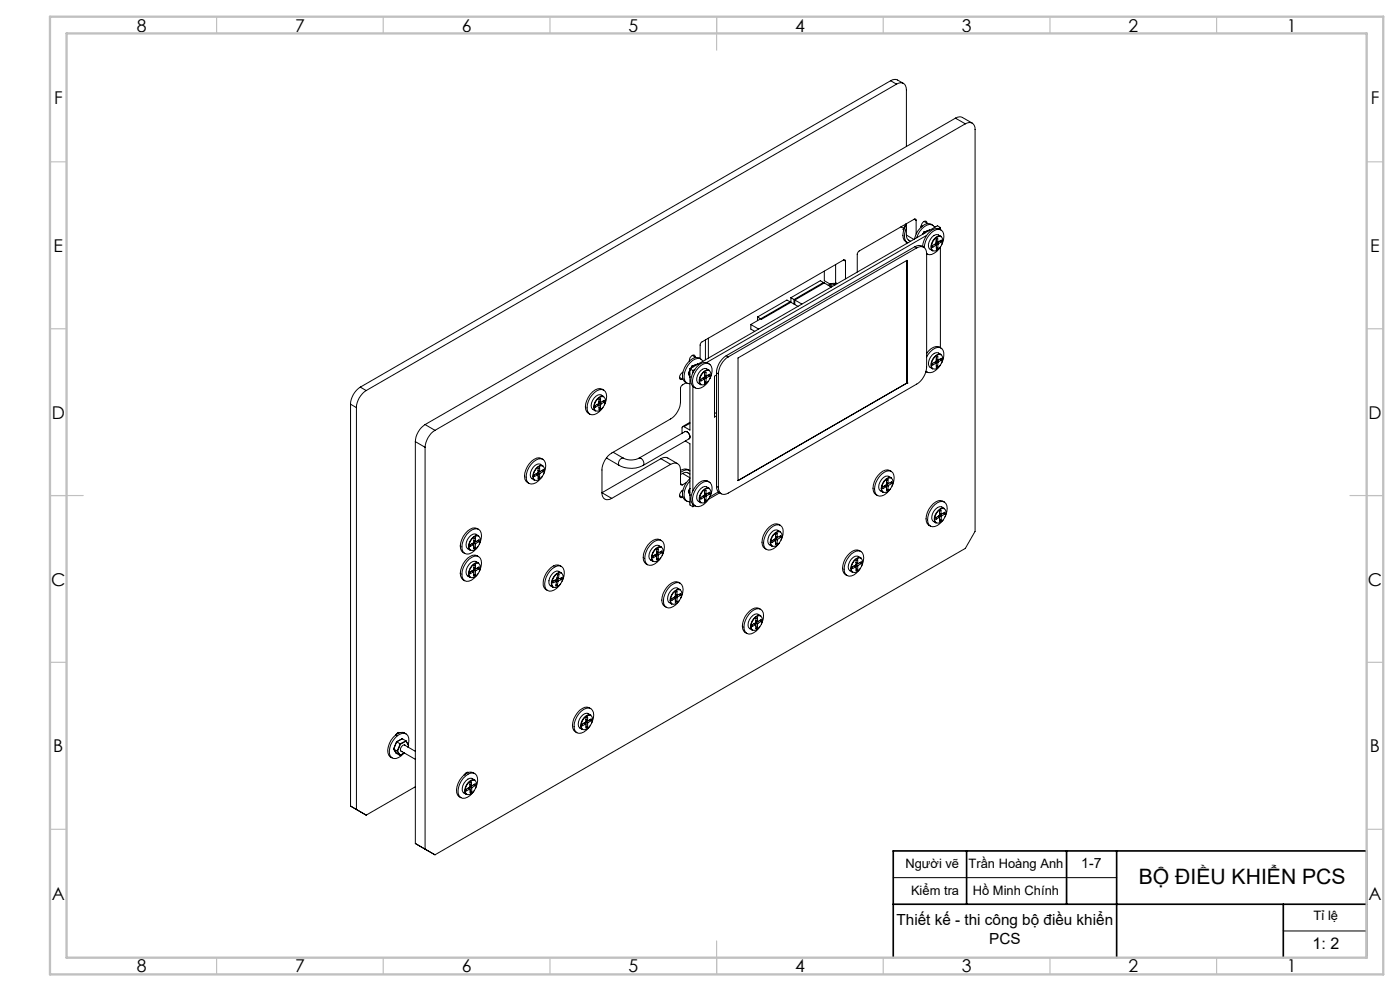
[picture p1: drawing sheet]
<svg xmlns="http://www.w3.org/2000/svg" width="420mm" height="297mm" viewBox="0 0 420 297" stroke-linecap="round" stroke-linejoin="round" font-family="sans-serif">
<defs><g id="words">
<text font-size="6.3" x="341.6" y="265">BỘ ĐIỀU KHIỂN PCS</text>
<g font-size="5.3">
<text x="41" y="9.5">8</text>
<text x="88.5" y="9.5">7</text>
<text x="138.5" y="9.5">6</text>
<text x="188.5" y="9.5">5</text>
<text x="238.5" y="9.5">4</text>
<text x="288.5" y="9.5">3</text>
<text x="338.5" y="9.5">2</text>
<text x="386" y="9.5">1</text>
<text x="16.2" y="31.3">F</text>
<text x="411.2" y="31.3">F</text>
<text x="16.1" y="75.4">E</text>
<text x="411.1" y="75.4">E</text>
<text x="15.5" y="125.5">D</text>
<text x="410.5" y="125.5">D</text>
<text x="15.4" y="175.5">C</text>
<text x="410.4" y="175.5">C</text>
<text x="16" y="225.5">B</text>
<text x="411" y="225.5">B</text>
<text x="15.5" y="269.8">A</text>
<text x="410.5" y="269.8">A</text>
<text x="41" y="291.4">8</text>
<text x="88.5" y="291.4">7</text>
<text x="138.5" y="291.4">6</text>
<text x="188.5" y="291.4">5</text>
<text x="238.5" y="291.4">4</text>
<text x="288.5" y="291.4">3</text>
<text x="338.5" y="291.4">2</text>
<text x="386" y="291.4">1</text>
</g>
<text font-size="4.8" x="393.8" y="284.4">1: 2</text>
<g font-size="4.6">
<text x="269" y="277.4">Thiết kế - thi công bộ điều khiển</text>
<text x="296.8" y="282.9">PCS</text>
</g>
<text font-size="4.2" x="324.4" y="260.1">1-7</text>
<g font-size="3.9">
<text x="271.6" y="260.1">Người vẽ</text>
<text x="290.6" y="260.1">Trần Hoàng Anh</text>
<text x="273.3" y="268.2">Kiểm tra</text>
<text x="291.9" y="268.2">Hồ Minh Chính</text>
<text x="394.1" y="275.7">Tỉ lệ</text>
</g>
</g></defs>
<g fill="none" stroke="#000" stroke-width=".3">
<path d="M267.2 24.2a2.13 2.13 0 0 1 2.1-.2l1.7 1M267.2 24.2l1.8 1M267.2 24.2l-159.1 91.8M269 25.2a1.81 1.81 0 0 1 2-.2 1.81 1.81 0 0 1 .9 1.9v17M269 25.2l-159.1 91.8M286.6 35.4a2.13 2.13 0 0 1 2.1-.2l3 1.7M286.6 35.4l3 1.7M286.6 35.4l-159.1 91.8M289.6 37.1a1.78 1.78 0 0 1 2.1-.2 1.78 1.78 0 0 1 .8 1.9v120.4l-2.9 5.2-159.1 91.8-3-1.7M289.6 37.1l-159.1 91.9M250.7 79.3v5.4M253 77.9a.37 .37 0 0 1 .5 0 .37 .37 0 0 1 .1 .4"/>
<path d="M253 77.9l-42.5 24.6-.5 .8v4.2M253 77.9l.6 .4M253.6 78.3v5.3M270.3 68l.8 .5M271 68.8l.1 .2M271 68.8h.1M271 68.8l.1 .1M271.9 67.1l-.9 1.7M271.9 68.4a3.4 3.4 0 0 0 .3 4.3l.1 .1M271.9 67.3a4.8 4.8 0 0 0-.6 4.7l.9 .7M271.9 70.4a1.78 1.78 0 0 0 1.3 1.9M271.9 67.1v3.3"/>
<path d="M271.9 72.5v.5M271.9 70.4l2.2 1.4M274.3 65.7a.35 .35 0 0 1 .4 0 .35 .35 0 0 1 .1 .3M274.3 65.7l-16.8 9.7-.3 .7v5.4M274.3 65.7l.5 .3M274.5 73.9a2.14 2.14 0 0 1 2.6 .2M274.5 73.9l.5 .4M274.5 73.9l-56.6 32.7M274.8 66v4.1M275 74.3a1.81 1.81 0 0 1 2.1-.2 1.81 1.81 0 0 1 .9 1.9v34a6.6 6.6 0 0 1-3 5.1l-56.5 32.7a1.81 1.81 0 0 1-2.1 .2 1.81 1.81 0 0 1-.9-1.9M275 74.3l-56.5 32.7M276.3 67.8l.2 .1"/>
<path d="M276.4 67.6l.3 .2M277.1 69.6l-.3 .6 .4-.6M277.1 69.6h.1M277.2 69.6l.3 .2M277.2 66.4l.9 .5M278 70.6l-66 38.1M278.1 66.9l-.3-.6a1.47 1.47 0 0 0-1.5 1.7M278.1 66.9v.1M278.1 76.1l-.1-.1a1.78 1.78 0 0 0 2.2-.1l.8-.5 1.1-1.4v30.2M278.8 69l-1.7 .6M278.8 69l-1.6 .6M278.8 69h.1"/>
<path d="M279.6 71a1.73 1.73 0 0 1 2.7-.2 2.4 2.4 0 0 0-2.8 2.1 1.83 1.83 0 0 0 .3 2.3 1.74 1.74 0 0 1-1.1-2.7zM279.8 67.4a2.51 2.51 0 0 0-3.7 .9 6.4 6.4 0 0 0-1.7 3.3M280.3 73.3l.5 .2M280.4 73.2l.4 .3M280.4 68.2a1.86 1.86 0 0 0-3.1-.3 6.5 6.5 0 0 0-2.3 3.4M280.5 71.6a1.46 1.46 0 0 1 2.1-.4 3 3 0 0 1-2.6 4 2.41 2.41 0 0 1 .5-3.6zM280.7 68h-.4M280.8 73.5l.1 1.2 .5-.3M280.8 72.8l-1 .8v.5l1-.6M280.8 72.3l.6 .3M280.8 72.2l.5 .3M280.9 72.7l-.1 .1"/>
<path d="M280.9 72.7l.6 .4M280.9 74.1l.5 .3M281.3 72.5l-.4 .2M281.3 72.5l1.1-.5v.5M281.3 72.5v-1.1l-.5 .3v1.1M281.3 73.3l.1 1.1M281.3 73.3l-.5-.3v.5M281.5 73.1l-.2 .2M282 72.2l.4 .3M282.1 68.2l-.9-.5-74.2 42.8M282.1 68.2l-.6 .3M282.1 68.2v.6"/>
<path d="M282.3 68.9a2.83 2.83 0 0 0-4 1.3 6.9 6.9 0 0 0-1.5 3.7M282.4 72.5l-.9 .6M282.5 73.3a3.4 3.4 0 0 0-.2-4.4 3.7 3.7 0 0 0-4.2 2.4l-.4 1-.4 1.9M225.2 97.3l2.4 1.3M225.2 97.3v1.3l1.2 .7M227.3 95v1.1M237.3 89.2l8.8-5.1 1.2 .7-8.9 5.1M237.3 90.6l-1.2-.7-8.8 5.1M237.3 89.2v1.4M237.3 90.6l-8.9 5.1-1.1-.7M237.3 89.2l1.1 .7M238.2 89.8l2.4 1.3"/>
<path d="M238.2 89.8v1.3M238.4 89.9v1.4M239.4 91.8l-2.4-1.4-11.8 6.9M247.3 81.3v2.8l1.8 1.1M249.1 85.2h.1M249.4 86l-2.3-1.3-8.9 5.1M250.6 85.2l-1.6 .6M250.7 85a2.4 2.4 0 0 0-2.2 .5M250.7 84.7l-.2 .7M250.7 84.7l.5 .3M108.1 116a6.4 6.4 0 0 0-2.9 5.1M108.1 116l1.8 1"/>
<path d="M109.9 117a6.4 6.4 0 0 0-3 5.2M178.2 119.3a1.79 1.79 0 0 1 2.9-.5 2.63 2.63 0 0 0-2.9 2.4 1.57 1.57 0 0 0 .4 2 1.9 1.9 0 0 1-.8-3.2zM179.1 119.8a1.44 1.44 0 0 1 2.4-.4 3.3 3.3 0 0 1-2.4 3.8 1.34 1.34 0 0 1-.8-1.9zM181.1 116.9a2.83 2.83 0 0 0-4 1.2 4.9 4.9 0 0 0-1.1 5.3l1 .7M203.9 113.1l.9 .6M204.9 111.5l-.5 .4a1.05 1.05 0 0 0 0 1.9l.4-.1M204.9 113.6l-.1 .1M205.9 114.7l-1.3 .7-.4 .7v4.4a6.6 6.6 0 0 1-3 5.1l-17.7 10.2a6.4 6.4 0 0 0-2.9 5.1v6.8M206.5 111.9l.5 1.1M206.5 111.8l.1 .1M206.6 111.9l.4 .2M207 110.9l-.5 .9"/>
<path d="M207 110.5l.9 .6M207 110.5v18.4l-1.8-1M207 111l-.4 .9M207.6 109.7l-.3 .6M207.6 109.7h.1M207.6 109.7l.4 .2M207.7 106.5l.9 .5M207.9 111.1v.6M207.9 115.8v31.3M208.5 110.7l-.6 .4M208.6 107l-.3-.6a1.57 1.57 0 0 0-1.5 1.8M208.6 107v.2"/>
<path d="M209.3 109.1l-1.7 .6M209.3 109.1h.1M210.1 111.1a1.65 1.65 0 0 1 2.7-.1 2.39 2.39 0 0 0-2.8 2 1.85 1.85 0 0 0 .3 2.3 1.78 1.78 0 0 1-1.1-2.7zM210.3 107.6a2.55 2.55 0 0 0-3.7 .9 5.6 5.6 0 0 0-1.6 5.3l1.1 1M210.7 113.4l.5 .3M210.8 113.3l.5 .4M210.9 108.3a1.59 1.59 0 0 0-2.4-.7 5.9 5.9 0 0 0-3 6.5l.3 .5 1.2 .4M211 111.7a1.32 1.32 0 0 1 2-.4 3 3 0 0 1-2.5 4 2.52 2.52 0 0 1 .5-3.6zM211.2 113.1l-.9 .6v.5l.9-.5M211.2 113.7l.1 1.1 .5-.3M211.2 113.1v.5M211.2 113.1l.6 .3"/>
<path d="M211.3 112.9l-.1 .2M211.3 112.4l.5 .3M211.3 112.9l.6 .3M211.3 114.3l.5 .2M211.3 112.4l.5 .2M211.6 101.8v6M211.8 112.7l-.5 .2M211.8 112.6l1.1-.5v.6M211.8 112.6l-.1-1.1-.4 .3v1.1M211.8 113.4v1.1M211.9 113.2l-.1 .2M212.4 112.4l.5 .3"/>
<path d="M212.5 101.3v6M212.8 109.1a2.57 2.57 0 0 0-3.7 .8 5.7 5.7 0 0 0-1.6 5.4l1.1 1M212.9 112.7l-1 .5M213 113.5v-.1a3.9 3.9 0 0 0 0-4.1 2.05 2.05 0 0 0-2.7 .2 6 6 0 0 0-2.3 6.1 1.63 1.63 0 0 0 2.3 .6l.8-.4 1.4-1.5M214.9 112.4l-.6 .3v12.3l.6-.4M214.9 111.7l.6 .3M214.9 111.7v34M215.5 112v34.1M217.9 106.6a6.4 6.4 0 0 0-3 5.1M217.9 106.6l.6 .4M218.5 107a6.6 6.6 0 0 0-3 5M221.4 107.3l50.7-29.3v36.8l-50.7 29.2z"/>
<path d="M272.1 114.8h.1M278 111.4l-.3 .1M278 107a4.3 4.3 0 0 1 4-2.8 3.1 3.1 0 0 1 .6 4.4l-.1 .1M279.7 106.4a1.71 1.71 0 0 1 2.6-.2 2.47 2.47 0 0 0-2.8 2.1 1.82 1.82 0 0 0 .3 2.3 1.78 1.78 0 0 1-1-2.8zM280.3 108.6l.4 .3M280.3 108.6l.5 .3M280.5 106.9a1.32 1.32 0 0 1 2.1-.3 3.2 3.2 0 0 1-2.1 4h-.5a1.98 1.98 0 0 1 0-3zM280.7 108.4l-.9 .5v.5l.9-.5M280.7 108.9l.2 1.2 .4-.3M280.7 108.4v.4M280.7 108.4l.6 .3M280.9 108.2l-.2 .2"/>
<path d="M280.9 107.7l.5 .2M280.9 108.2l.5 .3M280.9 109.5l.4 .3M280.9 107.6l.4 .3M281.3 107.9l-.4 .3M281.3 107.9l1.1-.5v.5M281.3 107.9v-1.1l-.4 .3v1.1M281.3 108.7v1.1M281.4 108.5l-.1 .2M281.9 107.7l.5 .2M282.1 109.5h-.1a4 4 0 0 1-3.6 2.2l-.6-.4 .3 .2M282.3 104.3a2.57 2.57 0 0 0-3.7 .9l-.6 .7"/>
<path d="M282.4 107.9l-1 .6M105.2 121.1l1.7 1.1M105.2 121.1v120.5l4.7 2.7 14.7-8.5M106.9 122.2v120.4M124.6 132.4l2.9 1.7M124.6 132.4v120.4l2.9 1.7M127.5 127.2a6.5 6.5 0 0 0-2.9 5.2M127.5 134.1v120.4M127.5 127.2l3 1.8M130.5 129a6.6 6.6 0 0 0-3 5.1M160.5 139.5a1.58 1.58 0 0 1 2.3 .1 2.62 2.62 0 0 0-2.9 2.4 1.64 1.64 0 0 0 .4 1.9 1.9 1.9 0 0 1-.8-3.1zM162.9 137.7a2.33 2.33 0 0 0-3.3 .4 6.2 6.2 0 0 0-2.2 5.4l.4 .7 .9 .7"/>
<path d="M179.1 121.2l.5 .3M179.1 121.2l.6 .3M179.6 121l-1 .5v.6l1-.6M179.6 121.5l.1 1.2 .5-.3M179.6 121v.5M179.6 121l.6 .3M179.7 120.8l-.1 .2M179.7 120.8l.6 .3M179.7 122.1l.5 .3M180.1 120.5l-.4 .3M180.2 120.5l1-.5v.5M180.2 120.5v-1.1l-.5 .3v1.1"/>
<path d="M180.2 120.5l-.5-.2 .5 .3M180.2 121.3v1.1M180.3 121.1l-.1 .2M180.8 120.3l.4 .2M181.2 120.5l-.9 .6M181.3 121.3a3.4 3.4 0 0 0-.2-4.4 3.7 3.7 0 0 0-4.1 2.4 3.8 3.8 0 0 0 0 4.8 3.6 3.6 0 0 0 3.9-2M181.9 137.2l3.9 2.3M183.9 135.5l3.1 1.8M185.8 139.5a7.7 7.7 0 0 0 7.1 0M187 137.3l.5 .2a5.4 5.4 0 0 0 4.2-.2M187 137.3a1.43 1.43 0 0 0-1.2 2.2M191.7 137.3a1.43 1.43 0 0 1 1.2 2.2"/>
<path d="M198.3 137.5a2.13 2.13 0 0 1 2-.2l3 1.7M198.3 137.5l2.9 1.7M198.3 137.5l-17.7 10.2M201.2 139.2a1.81 1.81 0 0 1 2.1-.2 1.81 1.81 0 0 1 .9 1.9v4.1M201.2 139.2l-17.7 10.2M205.2 127.9a.37 .37 0 0 0-.4-.1 .37 .37 0 0 0-.2 .4v1.7M205.5 129.4a1.43 1.43 0 0 1 1.2 2.1M205.5 129.4l-13.8 7.9M205.6 132.2l1.4 .8v18.3l.9 .6M206.7 131.5l-13.8 8M207 126.6l-2.2 1.2M207 126.9l-1.8 1"/>
<path d="M214.9 123.6l-.6 .4M143.6 158.6a2.77 2.77 0 0 0-4 1.2 5.1 5.1 0 0 0-1.1 5.3l.9 .8M160.8 142l.6 .2M161.3 141.7l-.9 .6-.1 .5 1.1-.6v1.2l.5-.2M161.3 141.7v.5M161.3 141.7l.6 .4M161.4 140l1.1-.4a1.34 1.34 0 0 1 .8 1.9 2.54 2.54 0 0 1-3 2.3 2.95 2.95 0 0 1 1.1-3.8zM161.4 141.5l-.1 .2M161.4 141.5l.6 .3M161.4 142.9l.5 .3M161.9 141.3l-.5 .2M161.9 141.2l1.1-.4v.5"/>
<path d="M161.9 141.2v-1l-.5 .2v1.1M161.9 141.2l-.5-.2 .5 .3M161.9 142.1v1.1M162 141.8l-.1 .3M162.5 141l.5 .3M163 141.3l-1 .5M163.1 142.1a3.6 3.6 0 0 0-.2-4.4 3.7 3.7 0 0 0-4.2 2.4 3.7 3.7 0 0 0 0 4.8 3.5 3.5 0 0 0 3.9-2M180.6 147.7a1.78 1.78 0 0 0 .8 1.9 1.78 1.78 0 0 0 2.1-.2M180.6 147.7l2.9 1.7M203.9 148.5l.9 .5M204.2 141a2.18 2.18 0 0 1 2.6 0M204.2 145a.37 .37 0 0 0 .1 .3 .37 .37 0 0 0 .5 0"/>
<path d="M204.2 145l.6 .3M204.5 147.2l.3 .2M204.7 147l.1 .1M204.8 141.9a1.73 1.73 0 0 1 2.2 .2M204.8 141.9l-.6 .3M204.8 141.9l2.2 1.3M204.9 146.9l-.5 .4a1.05 1.05 0 0 0 0 1.9l.4-.2M204.9 149h-.1M205.9 144.6l-1.1 .7M206.5 147.2l.5 1.2M206.5 147.2h.1M206.6 147.2l.4 .3"/>
<path d="M206.6 147.2l.4 1.2M206.8 150.4l.2 .3M207 141.1a2.25 2.25 0 0 0-2.8 .5M207 144.1a5.5 5.5 0 0 0-1.5 5.4l.3 .5 1.2 .4M207 143.4a6 6 0 0 0-2 5.8l1.1 1M207 146.3l-.5 .9M207 146.4l-.4 .8M207.9 151.2v.7M208.4 151.5l-.5 .4M210.1 146.5a1.65 1.65 0 0 1 2.7-.1 2.39 2.39 0 0 0-2.8 2 1.85 1.85 0 0 0 .3 2.3 1.78 1.78 0 0 1-1.1-2.7zM210.7 148.8l.5 .2M210.8 148.7l.5 .3"/>
<path d="M211 147a1.32 1.32 0 0 1 2-.3 3 3 0 0 1-2.5 4 2.52 2.52 0 0 1 .5-3.7zM211.2 148.5l-.9 .5v.6l.9-.6M211.2 149l.1 1.2 .5-.3M211.2 148.5v.5M211.2 148.5l.6 .3M211.3 148.3l-.1 .2M211.3 147.8l.5 .3M211.3 148.3l.6 .3M211.3 149.6l.5 .3M211.3 147.7l.5 .3M211.8 148.1l-.5 .2M211.8 148l1.1-.5v.6"/>
<path d="M211.8 148l-.1-1.1-.4 .3v1.1M211.8 148.8v1.1M211.9 148.6l-.1 .2M212.4 147.8l.5 .3M212.8 144.5a2.57 2.57 0 0 0-3.7 .8 5.7 5.7 0 0 0-1.6 5.4l1.1 1M212.9 148.1l-1 .5M214.9 145.7a2.17 2.17 0 0 0 1.5 2.3M214.9 145.7l.6 .4M215.5 147.4l-2.5 1.4a3.9 3.9 0 0 0 0-4.2 2.05 2.05 0 0 0-2.7 .3 6 6 0 0 0-2.3 6.1 1.63 1.63 0 0 0 2.3 .6l.8-.4 1.4-1.6 3.4-1.9M231.8 159.2a1.66 1.66 0 0 1 2.3 .1 2.75 2.75 0 0 0-2.9 2.5 1.5 1.5 0 0 0 .4 1.9 1.65 1.65 0 0 1-1.2-2.3l.3-.9zM234.1 157.4a2.33 2.33 0 0 0-3.3 .5 5.5 5.5 0 0 0-1.8 6.1l.9 .7M264.5 143.7a1.82 1.82 0 0 1 2.9-.5 2.7 2.7 0 0 0-2.9 2.4 1.5 1.5 0 0 0 .4 1.9 1.89 1.89 0 0 1-.9-3.1z"/>
<path d="M265.4 145.6l.5 .3M265.9 145.3l-1 .6v.5l1-.5M265.9 145.9l.1 1.1 .4-.2M265.9 145.3v.5M265.9 145.3l.5 .4M265.9 143.6l1.2-.4a1.36 1.36 0 0 1 .7 2 2.46 2.46 0 0 1-2.9 2.2 2.9 2.9 0 0 1 1-3.8zM266 145.1l-.1 .2M266 145.1l.6 .4M266 146.5l.4 .3M266.4 144.9l-.4 .2M266.4 144.8l1.1-.4v.5M266.4 144.8v-1l-.4 .2v1.1"/>
<path d="M266.4 144.8l-.4-.2 .5 .3M266.4 145.7v1.1M266.6 145.5l-.2 .2M267 144.6l.5 .3M267.4 141.3a2.33 2.33 0 0 0-3.3 .5 5.5 5.5 0 0 0-1.8 6l.9 .7M267.5 144.9l-.9 .6M267.6 145.7a3.6 3.6 0 0 0-.2-4.4 3.7 3.7 0 0 0-4.2 2.4 3.7 3.7 0 0 0 0 4.8 3.5 3.5 0 0 0 4-2M280.6 152.6a1.69 1.69 0 0 1 2.7-.2 2.43 2.43 0 0 0-2.8 2.1 1.8 1.8 0 0 0 .3 2.2 1.77 1.77 0 0 1-1.1-2.6zM281.5 153.1a1.36 1.36 0 0 1 2.1-.4 3 3 0 0 1-2.5 4 1.57 1.57 0 0 1-.5-2.2zM281.8 155.1l.1 1.1 .5-.3M281.8 155.1l-.5-.3 .5 .3M281.8 153.8l.5 .3"/>
<path d="M281.8 153.8l.6 .3M281.9 154.3h.1M281.9 154.3l.6 .4M281.9 155.6l.5 .3M282.3 154.1l-.4 .2M282.3 154.1v-1.1l-.5 .2v1.3l-1 .6v.5l1-.5M282.3 154.1l1.1-.6v.6M282.4 154.8v1.1M282.4 154.8l-.6-.3v.5M282.5 154.7l-.1 .1M283 153.8l.4 .3M283.3 150.5a2.8 2.8 0 0 0-4 1.2 5 5 0 0 0-1.1 5.3l1 .7"/>
<path d="M283.4 154.1l-.9 .6M283.5 154.9a3.6 3.6 0 0 0-.2-4.4 3.7 3.7 0 0 0-4.1 2.4 3.6 3.6 0 0 0 0 4.8 3.5 3.5 0 0 0 3.9-2M141.3 168.6a1.66 1.66 0 0 1 2.3 .1 2.81 2.81 0 0 0-3 3.2l.1 .6 .4 .6a1.94 1.94 0 0 1-.9-3.2zM141.3 160.4a1.58 1.58 0 0 1 2.3 .2 2.6 2.6 0 0 0-2.9 2.3 1.62 1.62 0 0 0 .4 2 1.96 1.96 0 0 1-.9-3.2zM141.6 169.7a1.4 1.4 0 0 1 2.4-.3 3.2 3.2 0 0 1-2.5 3.7 1.37 1.37 0 0 1-.7-2zM141.6 171.1l.4 .3M141.6 171.1l.5 .3M142 170.8l-.9 .6v.5l.9-.5M142 171.4l.1 1.2 .5-.3M142 170.9h.1M142 162.7l-.9 .5v.6l.9-.5M142 163.3l.1 1.1 .5-.2"/>
<path d="M142 162.7v.5M142 170.9v.4M142 170.9l.6 .3M142 162.7l.6 .4M142.1 163.2l-.5-.3 .4 .4M142.1 161l1.2-.4a1.41 1.41 0 0 1 .7 2 3.2 3.2 0 0 1-2.5 2.4 1.37 1.37 0 0 1-.7-2l.3-.8zM142.1 172.1l.5 .2M142.1 163.9l.5 .3M142.2 170.7l-.2 .1M142.2 162l.5 .3M142.2 170.7l.5 .3M142.2 162l.4 .2"/>
<path d="M142.6 170.4l-.4 .3M142.6 162.3l-.4 .2 .5 .3M142.6 170.4l1.1-.5v.6M142.6 170.4l.1-1.1-.5 .2v1.2M142.6 162.2l1.1-.4v.5M142.6 162.2l.1-1.1-.5 .3-.2 1.3M142.6 170.4l-.4-.2 .5 .3M142.6 171.2v1.1M142.6 163.1v1.1M142.7 171l-.1 .2M142.7 162.8l-.1 .3M143.2 170.2l.5 .3"/>
<path d="M143.2 162.1l.5 .2M143.6 166.8a2.72 2.72 0 0 0-4 1.2 5.1 5.1 0 0 0-1.1 5.3l.9 .8M143.7 170.5l-1 .5M143.7 162.3l-1 .5M143.8 163.1a3.6 3.6 0 0 0-.1-4.4 3.5 3.5 0 0 0-4.2 2.3 3.8 3.8 0 0 0-.1 4.8 3.5 3.5 0 0 0 4-1.9M143.8 171.2a3.5 3.5 0 0 0-.1-4.3 3.5 3.5 0 0 0-4.2 2.3 3.8 3.8 0 0 0-.1 4.8 3.5 3.5 0 0 0 4-2M165.8 171.8a1.65 1.65 0 0 1 2.6-.1 2.35 2.35 0 0 0-2.7 2 1.83 1.83 0 0 0 .2 2.3 2.09 2.09 0 0 1-.6-3.5zM166.3 174h.1M166.3 174l.5 .3M166.3 174l.6 .3M166.7 172.4a1.36 1.36 0 0 1 2-.4 3.1 3.1 0 0 1-2.6 4 2.52 2.52 0 0 1 .6-3.6zM166.8 173.9v.3"/>
<path d="M166.8 173.9l.6 .3M166.8 174.3v1.3l.4-.2M166.8 175.2l.4 .2M166.9 173.7l-.1 .2M166.9 173.7l.6 .4M167.4 174.2l-.2 1.2M167.5 174.1l-.1 .1M167.5 173.4l.1 .1M167.5 173.4l.2-1.2-.4 .2-.4 1.3M167.5 173.4l-.4-.2 .5 .3M167.6 173.5l1-.4-.1 .6M167.6 173.5l-1.6 .6-.1 .6 .9-.4"/>
<path d="M167.9 173.4l.6 .3M168.4 169.8a2.67 2.67 0 0 0-3.9 1.1 5.1 5.1 0 0 0-1.2 5.3l1 .8M168.5 173.7l-1 .4M168.6 174.2a3.6 3.6 0 0 0-.1-4.4 3.4 3.4 0 0 0-4.1 2.2 3.9 3.9 0 0 0-.2 4.9 3.4 3.4 0 0 0 4-1.9M196.1 163.8a1.62 1.62 0 0 1 2.3 .2 2.63 2.63 0 0 0-2.9 2.4 1.57 1.57 0 0 0 .4 1.9 1.9 1.9 0 0 1-.8-3.2zM196.4 164.9a1.48 1.48 0 0 1 2.5-.4 3.2 3.2 0 0 1-2.5 3.8 1.34 1.34 0 0 1-.7-1.9zM196.9 166.1l-1 .5v.6l1-.6M196.9 166.6l.1 .1M196.9 166.6l-.4-.3 .5 .3M196.9 166.1v.5M196.9 166.1l.6 .3M197 165.9l-.1 .2"/>
<path d="M197 166.7v1.1l.5-.3M197 165.9l.6 .3M197 167.2l.5 .3M197.4 165.6l-.4 .3M197.5 165.6l1-.5v.6M197.5 165.6v-1.1l-.5 .3v1.1M197.5 165.6l-.5-.2 .5 .3M197.5 166.4v1.1M197.6 166.2l-.1 .2M198.1 165.4l.4 .3M198.4 162a2.83 2.83 0 0 0-4 1.3 4.9 4.9 0 0 0-1 5.3l.9 .7M198.5 165.7l-.9 .5"/>
<path d="M198.6 166.4a3.4 3.4 0 0 0-.2-4.4 3.7 3.7 0 0 0-4.1 2.4 3.8 3.8 0 0 0 0 4.9 3.6 3.6 0 0 0 3.9-2.1M201.7 176.6a1.58 1.58 0 0 1 2.3 .1 2.89 2.89 0 0 0-3 3.2l.1 .6 .4 .5a1.92 1.92 0 0 1-.8-3.1zM202 177.7a1.48 1.48 0 0 1 2.5-.4 3.3 3.3 0 0 1-2.5 3.8 1.34 1.34 0 0 1-.7-1.9zM202.5 178.9l-1 .5v.5l1-.5M202.5 179.4l.1 1.1 .5-.2M202.5 179.4l-.4-.3 .5 .3M202.5 178.9v.4M202.5 178.9l.6 .3M202.6 178.6l-.1 .3M202.6 178.1l.5 .3M202.6 178.6l.6 .4M203 178.4l-.4 .2"/>
<path d="M203.1 178.4l1.1-.5v.5M203.1 178.4v-1.1l-.5 .2v1.1M203.1 179.2v1.1M203.2 179l-.1 .2M203.7 178.1l.5 .3M204 174.8a2.33 2.33 0 0 0-3.3 .5 5.5 5.5 0 0 0-1.8 6l1 .7M204.2 178.4l-1 .6M204.3 179.2a3.4 3.4 0 0 0-.3-4.4 3.7 3.7 0 0 0-4.1 2.4 3.7 3.7 0 0 0 0 4.8 3.5 3.5 0 0 0 3.9-2M232.1 160.3a1.47 1.47 0 0 1 2.4-.4 3.3 3.3 0 0 1-2.4 3.9 1.32 1.32 0 0 1-.8-2zM232.6 161.5l-1 .5v.6l1-.6M232.6 162l.1 1.2 .5-.3M232.6 162l-.5-.3 .5 .3"/>
<path d="M232.6 161.5v.5M232.6 161.5l.6 .3M232.7 161.3l-.1 .2M232.7 160.8l.5 .3M232.7 161.3l.6 .3M232.7 162.7l.5 .2M232.7 160.8l.5 .2M233.1 161l-.4 .3M233.2 161l1-.5v.6M233.2 161v-1.1l-.5 .3v1.1M233.2 161.8v1.1M233.3 161.6l-.1 .2"/>
<path d="M233.8 160.8l.4 .3M234.2 161.1l-.9 .5M234.3 161.9a3.6 3.6 0 0 0-.2-4.5 3.7 3.7 0 0 0-4.2 2.4 4.5 4.5 0 0 0-.4 4.4 1.78 1.78 0 0 0 2.5 .3l1.9-1.9M255.3 167.6a1.87 1.87 0 0 1 3-.4 2.71 2.71 0 0 0-3 2.4 1.5 1.5 0 0 0 .5 1.9 1.89 1.89 0 0 1-.9-3.1zM256.2 169.6l.5 .3M256.3 169.6l.5 .3M256.7 169.3l-.9 .6v.5l.9-.5M256.7 169.9l.1 1.1 .5-.3M256.7 169.3v.5M256.7 169.3l.6 .3M256.8 167.6l1.1-.4a1.34 1.34 0 0 1 .8 1.9 2.46 2.46 0 0 1-2.9 2.3 2.9 2.9 0 0 1 1-3.8zM256.8 169.1l-.1 .2"/>
<path d="M256.8 168.6l.5 .3M256.8 169.1l.6 .4M256.8 170.5l.5 .2M256.8 168.6l.5 .2M257.2 168.9l-.4 .2M257.3 168.8l1.1-.4v.5M257.3 168.8v-1.1l-.5 .3v1.1M257.3 169.6v1.1M257.4 169.5l-.1 .1M257.9 168.6l.5 .3M258.3 165.3a2.33 2.33 0 0 0-3.3 .5 5.5 5.5 0 0 0-1.8 6l.9 .7M258.4 168.9l-1 .6"/>
<path d="M258.5 169.7a3.6 3.6 0 0 0-.2-4.4 3.7 3.7 0 0 0-4.2 2.4 3.6 3.6 0 0 0 0 4.8 3.4 3.4 0 0 0 3.9-2M202.6 180l.5 .3M225.3 185a1.83 1.83 0 0 1 2.9-.5 2.67 2.67 0 0 0-2.9 2.5 1.56 1.56 0 0 0 .4 1.9 1.89 1.89 0 0 1-.9-3.2zM226.7 186.7l-1 .5v.5l1-.5M226.7 187.2l.1 1.2 .5-.3M226.7 187.2l-.5-.3 .5 .3M226.7 186.7v.4M226.7 186.7l.6 .3M226.7 185l1.2-.5a1.34 1.34 0 0 1 .7 2 2.46 2.46 0 0 1-2.9 2.3 2.87 2.87 0 0 1 1-3.8zM226.8 186.5l-.1 .2M226.8 185.9l.5 .3M226.8 186l.5 .3"/>
<path d="M226.8 186.5l.6 .3M226.8 187.9l.5 .2M227.2 186.2l-.4 .3M227.3 186.2l1-.5v.6M227.3 186.2l-.1-1.1-.4 .3v1.1M227.3 187v1.1M227.4 186.8l-.1 .2M227.9 186l.4 .3M228.2 182.6a2.33 2.33 0 0 0-3.3 .5 5.5 5.5 0 0 0-1.8 6l.9 .7M228.3 186.3l-.9 .5M228.4 187a3.6 3.6 0 0 0-.2-4.4 3.6 3.6 0 0 0-4.2 2.4 3.6 3.6 0 0 0 0 4.8 3.5 3.5 0 0 0 4-2M119.3 219.6l.2 .1"/>
<path d="M119.9 219.6a1.12 1.12 0 0 0-1.2 .7M121.8 220a2.17 2.17 0 0 0-3.1 .3M174.9 214.2a1.58 1.58 0 0 1 2.3 .1 2.67 2.67 0 0 0-2.9 2.4 1.56 1.56 0 0 0 .4 1.9 1.92 1.92 0 0 1-.9-3.1zM175.2 215.3a1.44 1.44 0 0 1 2.5-.4 3.3 3.3 0 0 1-2.5 3.8 1.36 1.36 0 0 1-.8-2zM175.2 216.7l.5 .3M175.3 216.7l.5 .3M175.7 216.4l-1 .6v.5l1-.5M175.7 217l.1 1.2 .5-.3M175.7 216.4v.5M175.7 216.4l.6 .4M175.8 216.2l-.1 .2M175.8 215.8l.5 .2"/>
<path d="M175.8 216.2l.6 .4M175.8 217.6l.5 .3M175.8 215.7l.5 .3M176.2 216l-.4 .2M176.3 216l1-.5v.5M176.3 216l-.1-1.1-.4 .2v1.1M176.3 216.8v1.1M176.4 216.6l-.1 .2M176.9 215.8l.4 .2M177.2 212.4a2.8 2.8 0 0 0-4 1.2 5 5 0 0 0-1.1 5.3l1 .7M177.3 216l-.9 .6M177.4 216.8a3.5 3.5 0 0 0-.2-4.4 3.7 3.7 0 0 0-4.1 2.4 3.7 3.7 0 0 0 0 4.8 3.5 3.5 0 0 0 3.9-2"/>
<path d="M118.1 224.5l.8 1.3M118.1 224.5h.1M118.1 224.5l1.1 .6M118.7 220.3h.1M118.7 220.3a5.8 5.8 0 0 0-2.1 6l1.1 .9M118.9 225.8h.1M118.9 225.8l1 .6M119 222.3l-.9 2.2M119 222.3h.1M119 222.3l1.1 .6M119.2 225.1h.1M119.2 225.1l.7 1.3"/>
<path d="M119.3 225.1l.8 1.2M120.1 226.3l1.2-.6-1.3 .7M120.1 222.9l.1 .1M120.1 222.9l-.9 2.2M120.1 226.3l-.2 .1M120.2 223l-.9 2.1M120.3 225.1l4.3 2.5M120.6 221.4h.1M120.7 221.4l-1.7 .9M120.7 221.4l1.1 .6M121.4 223.3l3.2 1.9M121.6 223.4a1.14 1.14 0 0 0-1.3 .4 1.14 1.14 0 0 0 0 1.3l.3 .2"/>
<path d="M121.8 222l.8 1.4M121.8 222.1l-1.6 .9M121.8 222l-1.7 .9M121.8 222v.1M121.8 222.1l.8 1.3M122.5 223.2a2.5 2.5 0 0 0-1.1-3.4 4.7 4.7 0 0 0-4.1 3.3 3.6 3.6 0 0 0 .2 4 3 3 0 0 0 3.6-1.3M122.6 223.3l-.3 .6 .3-.5M139.3 232.2h.1M139.8 234a1.72 1.72 0 0 1 2.7-.2 2.45 2.45 0 0 0-2.9 2.1 1.8 1.8 0 0 0 .3 2.2 1.77 1.77 0 0 1-1-2.7zM139.9 231.5l.2 .2M140.6 231.5h-.1a1.04 1.04 0 0 0-1.2 .7M140.6 234.5a1.36 1.36 0 0 1 2.1-.4 3 3 0 0 1-2.5 4 2.37 2.37 0 0 1 .4-3.6z"/>
<path d="M140.9 236.5l.1 1.1 .5-.3M140.9 236.5l-.4-.3 .5 .3M141 235.2l.5 .3M141 235.2l.5 .2M141 235.7l-1.1 .8v.5l1-.5M141 235.7h.1M141 235.7l.6 .3M141 237l.5 .3M141.4 235.4l-.4 .3M141.5 235.4l1.1-.5v.5M141.5 235.4l-.1-1.1-.4 .3v1.1M141.5 236.2v1.1"/>
<path d="M141.5 236.2l-.6-.3v.5M141.6 236l-.1 .2M142.1 235.2l.5 .2M142.5 231.8a2.71 2.71 0 0 0-4 1.2 5.2 5.2 0 0 0-1.2 5.3l1 .8M142.6 235.4l-1 .6M142.7 236.3a3.7 3.7 0 0 0-.2-4.4 3.4 3.4 0 0 0-4.1 2.2 3.9 3.9 0 0 0-.2 4.9 3.4 3.4 0 0 0 4-1.9M268 263h67M385 279h25"/>
</g>
<path d="M290 255v16M320 255v16M335 255v32M268 271h142M385 271v16M268 287v-32h142v32" fill="none" stroke="#000" stroke-width=".5"/>
<path d="M266.7 287h143.3" fill="none" stroke="#c0c0c0" stroke-width=".3"/>
<g fill="none" stroke="#c0c0c0" stroke-width=".35">
<path d="M65 5v5M115 5v5M165 5v5M215 5v10M265 5v5M315 5v5M365 5v5M15 48.5h5M410 48.5h5M15 98.5h5M410 98.5h5M15 148.5h10"/>
<path d="M405 148.5h10M15 198.5h5M410 198.5h5M15 248.5h5M410 248.5h5M65 287v5M115 287v5M165 287v5M215 282v10M265 287v5M315 287v5M365 287v5"/>
</g>
<path d="M15 5h400v287h-400zM20 10h390v277h-390z" fill="none" stroke="#c0c0c0" stroke-width=".7"/>
<use href="#words"/>
</svg>
